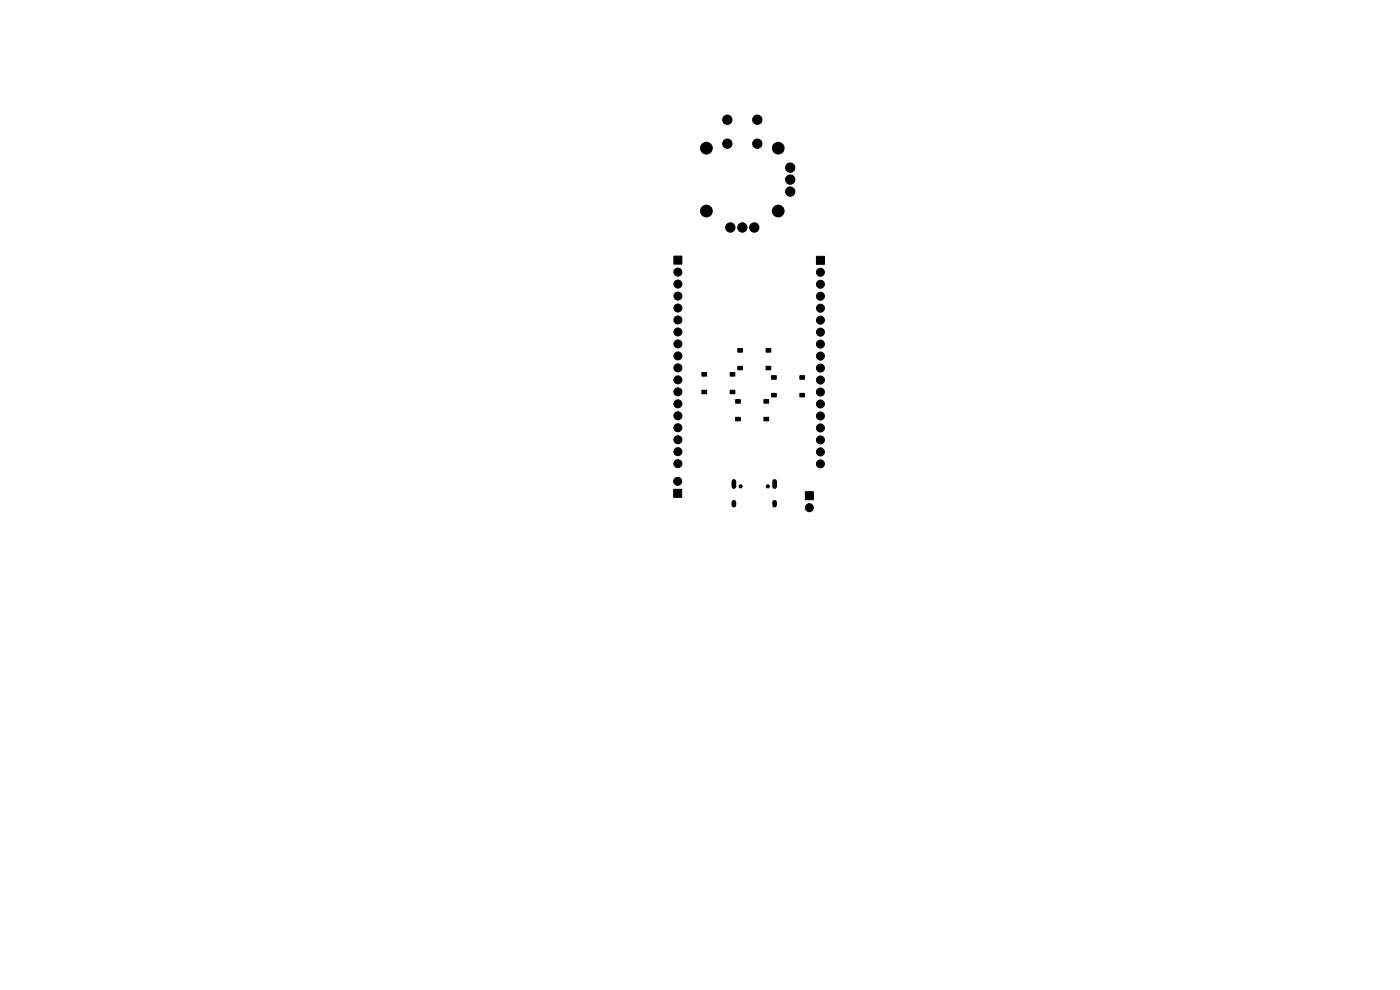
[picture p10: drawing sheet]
<svg xmlns="http://www.w3.org/2000/svg" width="297mm" height="210mm" viewBox="0 0 297 210" stroke-linecap="round" stroke-linejoin="round" font-family="sans-serif">
<g fill="#000" stroke="#000" stroke-width=".21">
<path d="M143 54.3h1.7v1.7h-1.7zM173.2 54.4h1.7v1.7h-1.7zM148.9 79h1v.8h-1zM154.9 79h1v.8h-1zM156.5 74h1v.7h-1zM156.5 77.7h1v.8h-1zM162.5 74h1v.7h-1zM162.5 77.7h1v.8h-1zM163.7 79.7h1v.7h-1zM169.7 79.7h1v.7h-1zM148.9 82.8h1v.7h-1zM154.9 82.8h1v.7h-1z"/>
<path d="M156.1 84.8h1v.7h-1zM156.1 88.5h1v.8h-1zM162.1 84.8h1v.7h-1zM162.1 88.5h1v.8h-1zM163.7 83.4h1v.8h-1zM169.7 83.4h1v.8h-1zM142.9 103.8h1.7v1.7h-1.7zM170.9 104.3h1.7v1.7h-1.7z"/>
<circle cx="149.9" cy="31.4" r="1.25"/>
<circle cx="154.3" cy="30.5" r=".99"/>
<circle cx="154.3" cy="25.4" r=".99"/>
<circle cx="160.7" cy="25.4" r=".99"/>
<circle cx="160.7" cy="30.5" r=".99"/>
<circle cx="165.1" cy="31.4" r="1.25"/>
<circle cx="167.6" cy="38.1" r=".99"/>
<circle cx="167.6" cy="35.6" r=".99"/>
<circle cx="143.8" cy="57.7" r=".85"/>
<circle cx="149.9" cy="44.8" r="1.25"/>
<circle cx="154.9" cy="48.3" r=".99"/>
<circle cx="157.5" cy="48.3" r=".99"/>
<circle cx="160" cy="48.3" r=".99"/>
<circle cx="165.1" cy="44.8" r="1.25"/>
<circle cx="167.6" cy="40.6" r=".99"/>
<circle cx="174.1" cy="57.8" r=".85"/>
<circle cx="143.8" cy="78" r=".85"/>
<circle cx="143.8" cy="60.3" r=".85"/>
<circle cx="143.8" cy="70.4" r=".85"/>
<circle cx="143.8" cy="65.3" r=".85"/>
<circle cx="143.8" cy="62.8" r=".85"/>
<circle cx="143.8" cy="75.5" r=".85"/>
<circle cx="143.8" cy="73" r=".85"/>
<circle cx="143.8" cy="67.9" r=".85"/>
<circle cx="174.1" cy="70.5" r=".85"/>
<circle cx="174.1" cy="73" r=".85"/>
<circle cx="174.1" cy="75.5" r=".85"/>
<circle cx="174.1" cy="60.3" r=".85"/>
<circle cx="174.1" cy="65.4" r=".85"/>
<circle cx="174.1" cy="67.9" r=".85"/>
<circle cx="174.1" cy="78.1" r=".85"/>
<circle cx="174.1" cy="62.8" r=".85"/>
<circle cx="143.8" cy="98.4" r=".85"/>
<circle cx="143.8" cy="85.7" r=".85"/>
<circle cx="143.8" cy="80.6" r=".85"/>
<circle cx="143.8" cy="95.8" r=".85"/>
<circle cx="143.8" cy="88.2" r=".85"/>
<circle cx="143.8" cy="83.1" r=".85"/>
<circle cx="143.8" cy="90.7" r=".85"/>
<circle cx="143.8" cy="93.3" r=".85"/>
<circle cx="174.1" cy="80.6" r=".85"/>
<circle cx="174.1" cy="85.7" r=".85"/>
<circle cx="174.1" cy="88.2" r=".85"/>
<circle cx="174.1" cy="90.8" r=".85"/>
<circle cx="174.1" cy="95.9" r=".85"/>
<circle cx="174.1" cy="83.2" r=".85"/>
<circle cx="174.1" cy="98.4" r=".85"/>
<circle cx="174.1" cy="93.3" r=".85"/>
<circle cx="143.8" cy="102.1" r=".85"/>
<circle cx="157.1" cy="103.2" r=".33"/>
<circle cx="162.9" cy="103.2" r=".33"/>
<circle cx="171.7" cy="107.7" r=".85"/>
</g>
<path d="M155.7 102.1v1.1M155.7 106.6v.6M164.3 102.1v1.1M164.3 106.6v.6" fill="none" stroke="#000" stroke-width="1"/>
</svg>
